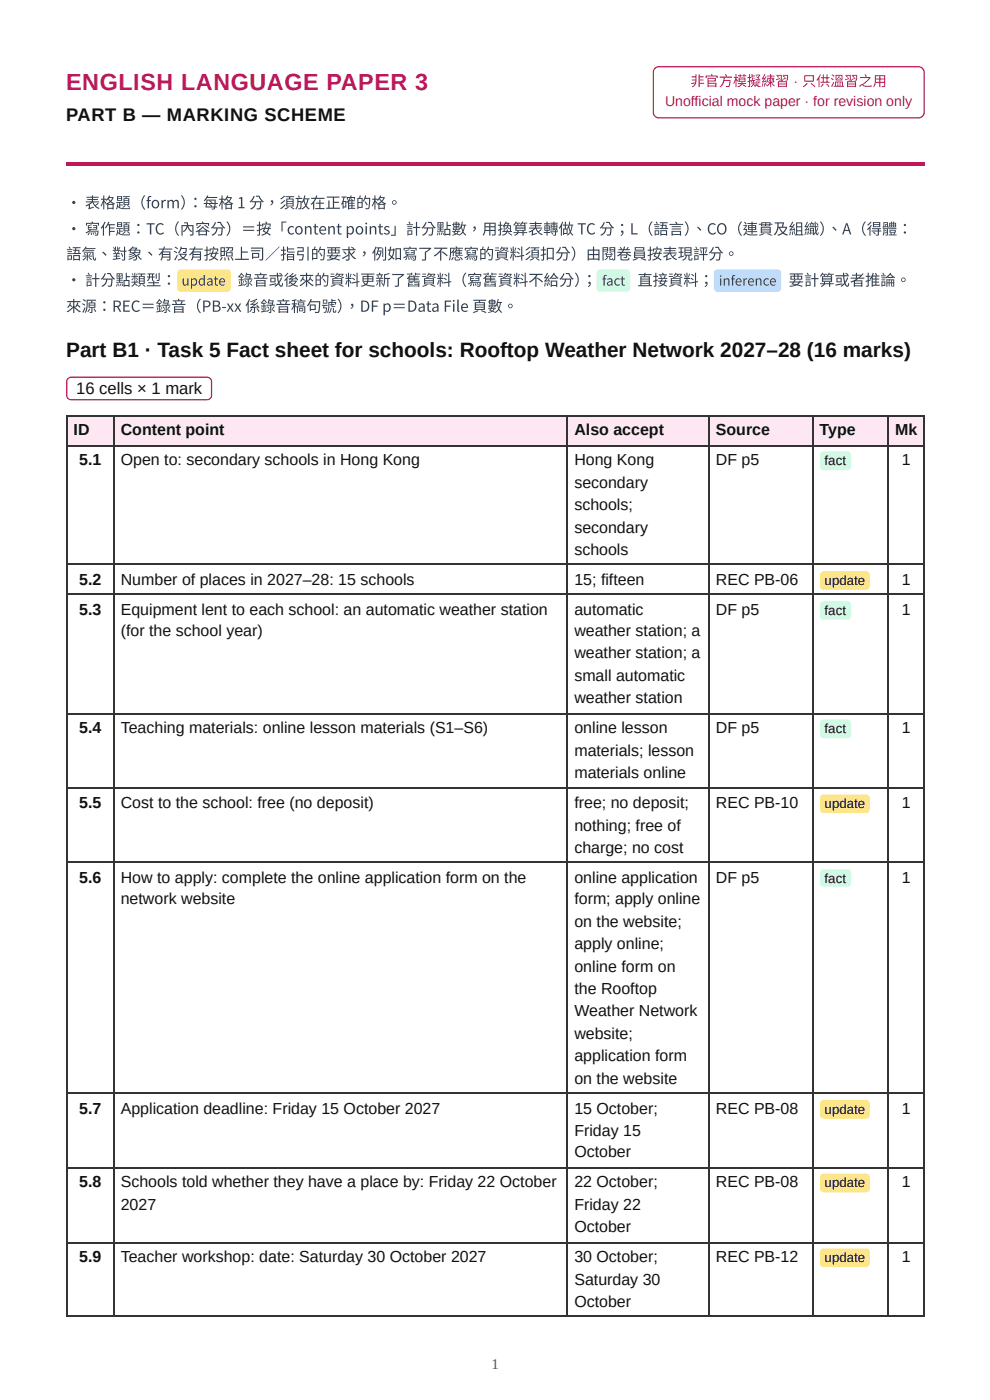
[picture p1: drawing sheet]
<svg xmlns="http://www.w3.org/2000/svg" width="210mm" height="297mm" viewBox="0 0 210 297" stroke-linecap="round" stroke-linejoin="round" font-family="sans-serif">
<defs><g id="words">
<text font-size="4.9" fill="#be185d" x="14" y="19.1">ENGLISH LANGUAGE PAPER 3</text>
<text font-size="4.4" fill="#111" x="14" y="75.7">Part B1 · Task 5 Fact sheet for schools: Rooftop Weather Network 2027–28 (16 marks)</text>
<text font-size="3.9" fill="#111" x="14" y="25.7">PART B — MARKING SCHEME</text>
<text font-size="3.5" fill="#111" x="16.1" y="83.6">16 cells × 1 mark</text>
<g font-size="3.4" fill="#111">
<text x="15.6" y="92.3">ID</text>
<text x="25.6" y="92.3">Content point</text>
<text x="121.8" y="92.3">Also accept</text>
<text x="151.8" y="92.3">Source</text>
<text x="173.8" y="92.3">Type</text>
<text x="189.8" y="92.3">Mk</text>
<text x="16.8" y="98.7">5.1</text>
<text x="25.6" y="98.7">Open to: secondary schools in Hong Kong</text>
<text x="121.8" y="98.7">Hong Kong</text>
<text x="151.8" y="98.7">DF p5</text>
<text x="191.2" y="98.7">1</text>
<text x="121.8" y="103.5">secondary</text>
<text x="121.8" y="108.2">schools;</text>
<text x="121.8" y="113">secondary</text>
<text x="121.8" y="117.7">schools</text>
<text x="16.8" y="124.1">5.2</text>
<text x="25.6" y="124.1">Number of places in 2027–28: 15 schools</text>
<text x="121.8" y="124.1">15; fifteen</text>
<text x="151.8" y="124.1">REC PB-06</text>
<text x="191.2" y="124.1">1</text>
<text x="16.8" y="130.4">5.3</text>
<text x="25.6" y="130.4">Equipment lent to each school: an automatic weather station</text>
<text x="121.8" y="130.4">automatic</text>
<text x="151.8" y="130.4">DF p5</text>
<text x="191.2" y="130.4">1</text>
<text x="25.6" y="134.9">(for the school year)</text>
<text x="121.8" y="134.9">weather station; a</text>
<text x="121.8" y="139.7">weather station; a</text>
<text x="121.8" y="144.5">small automatic</text>
<text x="121.8" y="149.2">weather station</text>
<text x="16.8" y="155.6">5.4</text>
<text x="25.6" y="155.6">Teaching materials: online lesson materials (S1–S6)</text>
<text x="121.8" y="155.6">online lesson</text>
<text x="151.8" y="155.6">DF p5</text>
<text x="191.2" y="155.6">1</text>
<text x="121.8" y="160.3">materials; lesson</text>
<text x="121.8" y="165.1">materials online</text>
<text x="16.8" y="171.4">5.5</text>
<text x="25.6" y="171.4">Cost to the school: free (no deposit)</text>
<text x="121.8" y="171.4">free; no deposit;</text>
<text x="151.8" y="171.4">REC PB-10</text>
<text x="191.2" y="171.4">1</text>
<text x="121.8" y="176.2">nothing; free of</text>
<text x="121.8" y="181">charge; no cost</text>
<text x="16.8" y="187.3">5.6</text>
<text x="25.6" y="187.3">How to apply: complete the online application form on the</text>
<text x="25.6" y="191.8">network website</text>
<text x="121.8" y="187.3">online application</text>
<text x="121.8" y="191.8">form; apply online</text>
<text x="151.8" y="187.3">DF p5</text>
<text x="191.2" y="187.3">1</text>
<text x="121.8" y="196.6">on the website;</text>
<text x="121.8" y="201.3">apply online;</text>
<text x="121.8" y="206.1">online form on</text>
<text x="121.8" y="210.9">the Rooftop</text>
<text x="121.8" y="215.6">Weather Network</text>
<text x="121.8" y="220.4">website;</text>
<text x="121.8" y="225.2">application form</text>
<text x="121.8" y="229.9">on the website</text>
<text x="16.8" y="236.3">5.7</text>
<text x="25.6" y="236.3">Application deadline: Friday 15 October 2027</text>
<text x="121.8" y="236.3">15 October;</text>
<text x="151.8" y="236.3">REC PB-08</text>
<text x="191.2" y="236.3">1</text>
<text x="121.8" y="241">Friday 15</text>
<text x="121.8" y="245.5">October</text>
<text x="16.8" y="251.9">5.8</text>
<text x="25.6" y="251.9">Schools told whether they have a place by: Friday 22 October</text>
<text x="121.8" y="251.9">22 October;</text>
<text x="151.8" y="251.9">REC PB-08</text>
<text x="191.2" y="251.9">1</text>
<text x="25.6" y="256.6">2027</text>
<text x="121.8" y="256.6">Friday 22</text>
<text x="121.8" y="261.4">October</text>
<text x="16.8" y="267.8">5.9</text>
<text x="25.6" y="267.8">Teacher workshop: date: Saturday 30 October 2027</text>
<text x="121.8" y="267.8">30 October;</text>
<text x="151.8" y="267.8">REC PB-12</text>
<text x="191.2" y="267.8">1</text>
<text x="121.8" y="272.5">Saturday 30</text>
<text x="121.8" y="277.3">October</text>
</g>
<g font-size="3.2" fill="#334155">
<text x="14" y="44.2">•</text>
<text x="18" y="44.2">表格題（form）</text>
<text x="39.8" y="44.2">：每格 1 分，須放在正確的格。</text>
<text x="14" y="49.7">•</text>
<text x="18" y="49.7">寫作題：TC（內容分）＝按「content points」計分點數，用換算表轉做 TC 分；L（語言）</text>
<text x="146.6" y="49.7">、CO（連貫及組織）</text>
<text x="175.3" y="49.7">、A（得體：</text>
<text x="14" y="55">語氣、對象、有沒有按照上司／指引的要求，例如寫了不應寫的資料須扣分）由閱卷員按表現評分。</text>
<text x="14" y="60.6">•</text>
<text x="18" y="60.6">計分點類型：</text>
<text x="50.4" y="60.6">錄音或後來的資料更新了舊資料（寫舊資料不給分）</text>
<text x="123.3" y="60.6">；</text>
<text x="135.1" y="60.6">直接資料；</text>
<text x="167.2" y="60.6">要計算或者推論。</text>
<text x="14" y="66.1">來源：REC＝錄音（PB-xx 係錄音稿句號）</text>
<text x="73" y="66.1">，DF p＝Data File 頁數。</text>
</g>
<text font-size="3.2" fill="#555" x="104.2" y="290.5">1</text>
<g font-size="3" fill="#be185d">
<text x="141" y="22.5">Unofficial mock paper · for revision only</text>
<text x="146.4" y="18.3">非官方模擬練習 · 只供溫習之用</text>
</g>
<g font-size="2.8" fill="#334155">
<text x="38.5" y="60.6">update</text>
<text x="127.6" y="60.6">fact</text>
<text x="152.4" y="60.6">inference</text>
</g>
<g font-size="2.8" fill="#111">
<text x="174.8" y="98.7">fact</text>
<text x="174.8" y="124.1">update</text>
<text x="174.8" y="130.4">fact</text>
<text x="174.8" y="155.6">fact</text>
<text x="174.8" y="171.4">update</text>
<text x="174.8" y="187.3">fact</text>
<text x="174.8" y="236.3">update</text>
<text x="174.8" y="251.9">update</text>
<text x="174.8" y="267.8">update</text>
</g>
</g></defs>
<path d="M14 34.4h182.1v.8h-182.1z" fill="#be185d"/>
<g fill="#fce7f3">
<path d="M14.3 88.1h9.8v6.4h-9.8z"/>
<path d="M24.1 88.1h96.3v6.4h-96.3z"/>
<path d="M120.4 88.1h29.9v6.4h-29.9z"/>
<path d="M150.3 88.1h21.9v6.4h-21.9z"/>
<path d="M172.2 88.1h16.2v6.4h-16.2z"/>
<path d="M188.4 88.1h7.7v6.4h-7.7z"/>
</g>
<g fill="none" stroke="#333" stroke-width=".26">
<path d="M14 88.2h182.1M14 94.6h182.1M14.2 88.1v191.3M24.2 88.1v191.3M120.3 88.1v191.3M150.4 88.1v191.3M172.4 88.1v191.3M188.3 88.1v191.3M195.9 88.1v191.3M14 119.7h182.1M14 126.1h182.1M14 151.5h182.1"/>
<path d="M14 167.1h182.1M14 183h182.1M14 231.9h182.1M14 247.8h182.1M14 263.7h182.1M14 279.3h182.1"/>
</g>
<path d="M138.9 14.5l.8-.3h55a1.19 1.19 0 0 1 1.2 1.1v8.5a1.19 1.19 0 0 1-1.2 1.2h-55a1.19 1.19 0 0 1-1.2-1.2v-8.5z" fill="none" stroke="#be185d" stroke-width=".26"/>
<path d="M37.8 57.4l.6-.3h9.8a.79 .79 0 0 1 .7 .8v3.2a.79 .79 0 0 1-.7 .8h-9.8a.79 .79 0 0 1-.8-.8v-3.2z" fill="#fde68a"/>
<path d="M126.7 57.4l.6-.3h5.5a.79 .79 0 0 1 .8 .8v3.2a.79 .79 0 0 1-.8 .8h-5.5a.79 .79 0 0 1-.8-.8v-3.2z" fill="#d1fae5"/>
<path d="M151.6 57.4l.5-.3h12.7a.79 .79 0 0 1 .8 .8v3.2a.79 .79 0 0 1-.8 .8h-12.7a.79 .79 0 0 1-.8-.8v-3.2z" fill="#bfdbfe"/>
<path d="M14.4 80.3l.7-.3h28.8a.93 .93 0 0 1 .9 1v2.9a.93 .93 0 0 1-.9 .9h-28.8a.93 .93 0 0 1-.9-.9v-2.9z" fill="none" stroke="#be185d" stroke-width=".26"/>
<path d="M174.1 96l.5-.2h5.1a.79 .79 0 0 1 .7 .8v2.4a.79 .79 0 0 1-.7 .7h-5.1a.79 .79 0 0 1-.8-.7v-2.4z" fill="#d1fae5"/>
<path d="M174.1 121.4l.5-.2h9a.79 .79 0 0 1 .8 .8v2.4a.79 .79 0 0 1-.8 .7h-9a.79 .79 0 0 1-.8-.7v-2.4z" fill="#fde68a"/>
<g fill="#d1fae5">
<path d="M174.1 127.8l.5-.3h5.1a.79 .79 0 0 1 .7 .8v2.4a.79 .79 0 0 1-.7 .8h-5.1a.79 .79 0 0 1-.8-.8v-2.4z"/>
<path d="M174.1 152.9l.5-.2h5.1a.79 .79 0 0 1 .7 .8v2.3a.79 .79 0 0 1-.7 .8h-5.1a.79 .79 0 0 1-.8-.8v-2.3z"/>
</g>
<path d="M174.1 168.8l.5-.3h9a.79 .79 0 0 1 .8 .8v2.4a.79 .79 0 0 1-.8 .8h-9a.79 .79 0 0 1-.8-.8v-2.4z" fill="#fde68a"/>
<path d="M174.1 184.6l.5-.2h5.1a.79 .79 0 0 1 .7 .8v2.1a.79 .79 0 0 1-.7 .8h-5.1a.79 .79 0 0 1-.8-.8v-2.1z" fill="#d1fae5"/>
<g fill="#fde68a">
<path d="M174.1 233.6l.5-.2h9a.79 .79 0 0 1 .8 .8v2.3a.79 .79 0 0 1-.8 .8h-9a.79 .79 0 0 1-.8-.8v-2.3z"/>
<path d="M174.1 249.2l.5-.2h9a.79 .79 0 0 1 .8 .8v2.3a.79 .79 0 0 1-.8 .8h-9a.79 .79 0 0 1-.8-.8v-2.3z"/>
<path d="M174.1 265.1l.5-.3h9a.79 .79 0 0 1 .8 .8v2.4a.79 .79 0 0 1-.8 .8h-9a.79 .79 0 0 1-.8-.8v-2.4z"/>
</g>
<use href="#words"/>
</svg>
